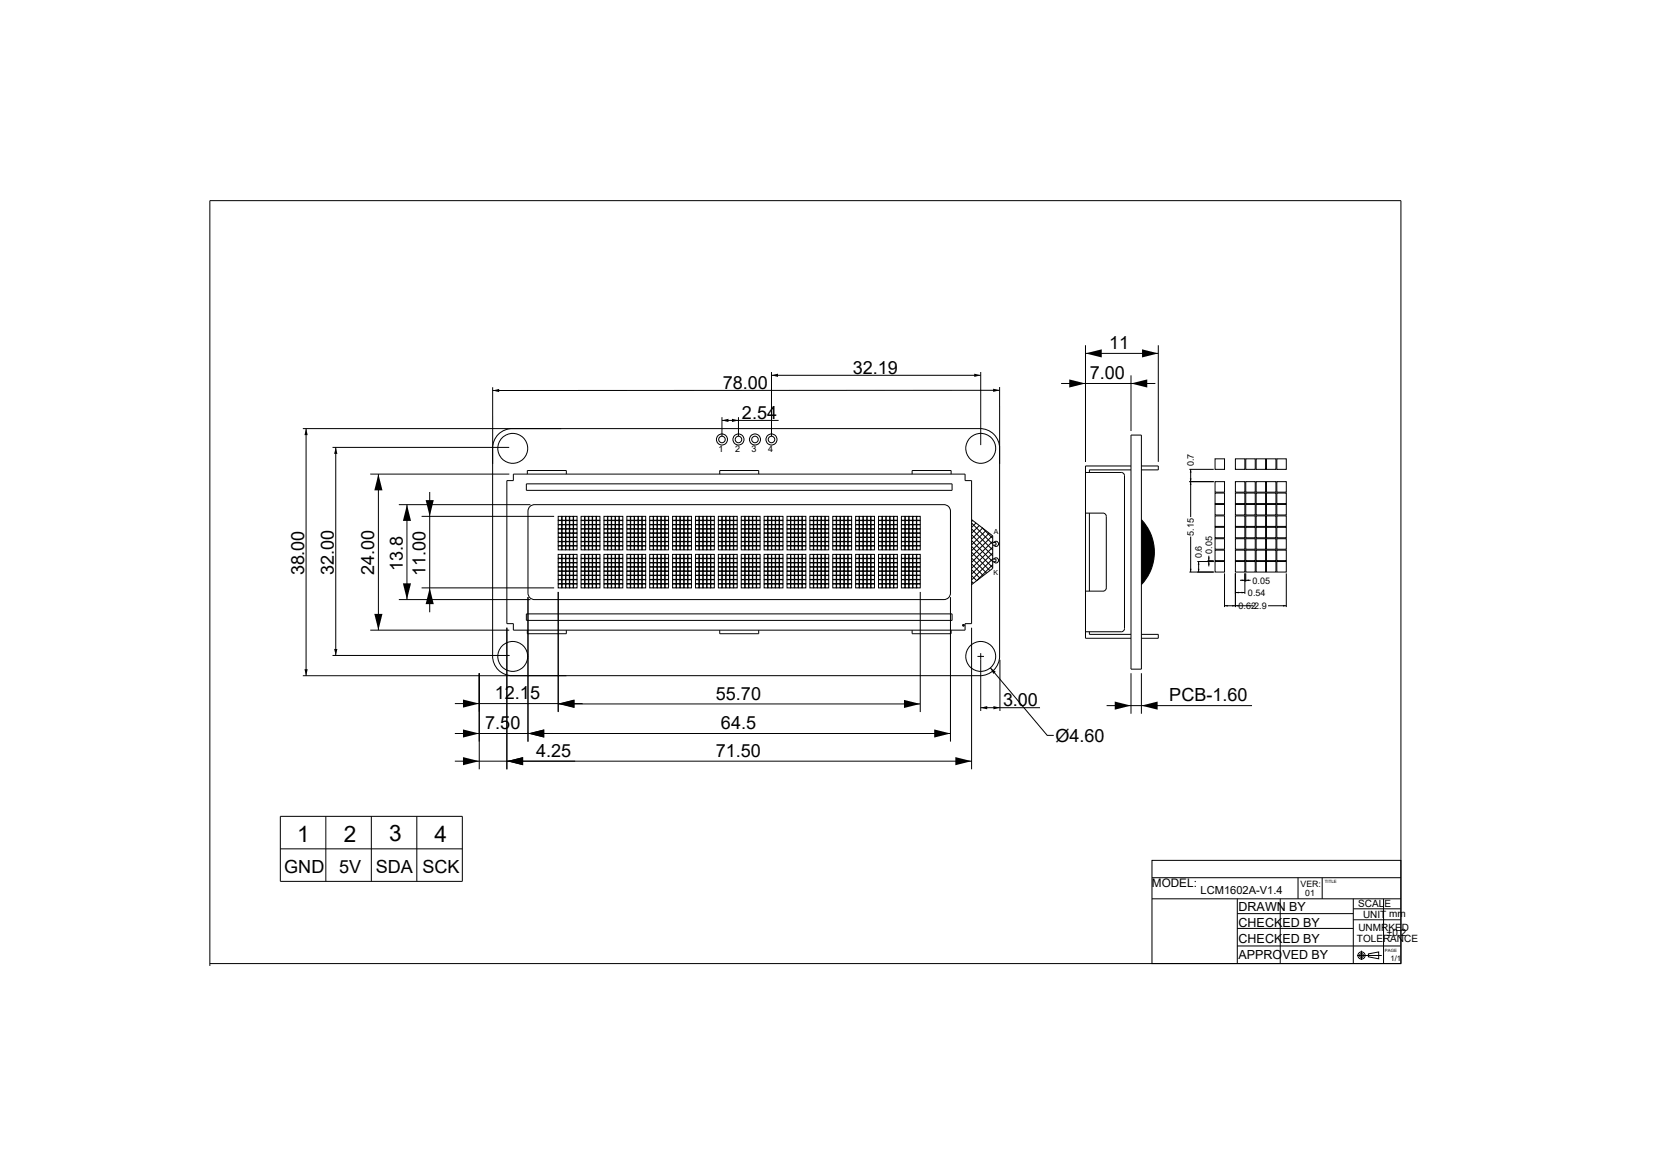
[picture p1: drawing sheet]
<svg xmlns="http://www.w3.org/2000/svg" width="584mm" height="406mm" viewBox="0 0 584 406" stroke-linecap="round" stroke-linejoin="round" font-family="sans-serif">
<defs><g id="words">
<g font-size="7.9">
<text x="103.5" y="293.1">1</text>
<text x="119.7" y="293.1">2</text>
<text x="135.5" y="293">3</text>
<text x="151.4" y="293.1">4</text>
</g>
<g font-size="6.3">
<text x="386.4" y="121.7">11</text>
<text x="297.1" y="130.1">32.19</text>
<text x="251.8" y="135.3">78.00</text>
<text x="379.7" y="132.1">7.00</text>
<text x="258.5" y="145.8">2.54</text>
<text x="106" y="200.4" transform="rotate(-90 106 200.4)">38.00</text>
<text x="116.4" y="200.2" transform="rotate(-90 116.4 200.2)">32.00</text>
<text x="130.4" y="200.4" transform="rotate(-90 130.4 200.4)">24.00</text>
<text x="140.3" y="198.9" transform="rotate(-90 140.3 198.9)">13.8</text>
<text x="148.2" y="200.6" transform="rotate(-90 148.2 200.6)">11.00</text>
<text x="172.4" y="243.6">12.15</text>
<text x="249.4" y="243.7">55.70</text>
<text x="349.5" y="245.8">3.00</text>
<text x="407.3" y="244.2">PCB-1.60</text>
<text x="169" y="254">7.50</text>
<text x="251.2" y="254">64.5</text>
<text x="186.7" y="263.6">4.25</text>
<text x="249.4" y="263.6">71.50</text>
<text x="367.6" y="258.4">Ø4.60</text>
<text x="99" y="304.2">GND</text>
<text x="118.2" y="304.2">5V</text>
<text x="130.9" y="304.2">SDA</text>
<text x="147.1" y="304.2">SCK</text>
</g>
<g font-size="4.4">
<text x="431.5" y="317.1">DRAWN BY</text>
<text x="431.5" y="322.8">CHECKED BY</text>
<text x="431.5" y="328.4">CHECKED BY</text>
<text x="431.5" y="334">APPROVED BY</text>
</g>
<text font-size="4.1" x="401.3" y="308.7">MODEL:</text>
<text font-size="3.9" x="418.2" y="311.4">LCM1602A-V1.4</text>
<g font-size="3.5">
<text x="473.2" y="315.9">SCALE</text>
<text x="474.8" y="319.7">UNIT</text>
<text x="484" y="319.2">mm</text>
<text x="472.7" y="328.2">TOLERANCE</text>
<text x="473.2" y="324.3">UNMRKED</text>
<text x="483.2" y="325.9">±0.2</text>
</g>
<g font-size="3.2">
<text x="250.3" y="157.5">1</text>
<text x="256" y="157.5">2</text>
<text x="261.8" y="157.5">3</text>
<text x="267.6" y="157.5">4</text>
<text x="415.9" y="162.4" transform="rotate(-90 415.9 162.4)">0.7</text>
<text x="415.9" y="186.7" transform="rotate(-90 415.9 186.7)">5.15</text>
<text x="418.7" y="194.5" transform="rotate(-90 418.7 194.5)">0.6</text>
<text x="422.2" y="192.9" transform="rotate(-90 422.2 192.9)">0.05</text>
<text x="436.3" y="203.2">0.05</text>
<text x="434.7" y="207.5">0.54</text>
<text x="431.4" y="212.1">0.622.9</text>
</g>
<g font-size="3">
<text x="453.1" y="308.8">VER:</text>
<text x="454.7" y="311.9">01</text>
</g>
<text font-size="2.7" x="484.4" y="334.6">1/1</text>
<g font-size="2.4">
<text x="346.3" y="186">A</text>
<text x="346.1" y="200.3">K</text>
</g>
<g font-size="1.5">
<text x="461.6" y="307.4">TITLE</text>
<text x="482.5" y="331.5">PAGE</text>
</g>
</g></defs>
<!-- layer: 0 -->
<path d="M397.6 181a16.4 16.4 0 0 1 0 22.6z" fill="#000"/>
<!-- layer: S -->
<path d="M176.6 167.4h2.2v-2.3h157.4v2.3h2.3v49.8h-2.3v2.2h-157.4v-2.2h-2.2zM183.4 168.5h148.3v2.3h-148.3zM184.6 176.4l1.6-.7h142.6a2.26 2.26 0 0 1 2.3 2.3v28.5a2.26 2.26 0 0 1-2.3 2.3h-142.6a2.26 2.26 0 0 1-2.3-2.3v-28.5zM183.4 213.8h148.3v2.2h-148.3z" fill="none" stroke="#000" stroke-width=".35"/>
<!-- layer: PCB-A -->
<path d="M183.7 165.1v-1.2h13.6v1.2M250.7 165.1v-1.2h13.6v1.2M317.7 163.9v1.2M345.8 186.6v11.3M183.7 219.4v1.3h13.6v-1.3M250.7 219.4v1.3h13.6M317.7 219.4v1.3h13.6" fill="none" stroke="#000" stroke-width=".35"/>
<!-- layer: S -->
<circle cx="335.6" cy="217.7" r=".25" fill="#fff" stroke="#000" stroke-width=".35"/>
<!-- layer: PCB-A -->
<path d="M317.7 163.9h13.6v1.2M264.3 219.4v1.3M331.3 219.4v1.3" fill="none" stroke="#000" stroke-width=".35"/>
<!-- layer: S -->
<circle cx="335.6" cy="217.7" r=".25" fill="#fff" stroke="#000" stroke-width=".35"/>
<!-- layer: 0 -->
<g fill="none" stroke="#000" stroke-width=".35">
<path d="M394 151.5h3.6v81.5h-3.6zM423.3 159.8h3.3v3.7h-3.3zM430.4 159.8h3.3v3.7h-3.3zM434 159.8h3.3v3.7h-3.3zM437.6 159.8h3.3v3.7h-3.3zM441.2 159.8h3.3v3.7h-3.3zM444.8 159.8h3.3v3.7h-3.3zM129 165.1h48.4M131.8 165.1v54.3M138.9 175.7h45.9M141.8 175.7v33.1M146.9 179.8h46.1"/>
<path d="M149.7 171.3v41.9M194.5 179.8h1.2v1.4h-1.2zM195.8 179.8h1.2v1.4h-1.2zM197.1 179.8h1.3v1.4h-1.3zM198.5 179.8h1.2v1.4h-1.2zM199.8 179.8h1.2v1.4h-1.2zM202.4 179.8h1.2v1.4h-1.2zM203.8 179.8h1.2v1.4h-1.2zM205.1 179.8h1.2v1.4h-1.2zM206.4 179.8h1.3v1.4h-1.3zM207.8 179.8h1.2v1.4h-1.2zM210.4 179.8h1.2v1.4h-1.2z"/>
<path d="M211.7 179.8h1.3v1.4h-1.3zM213.1 179.8h1.2v1.4h-1.2zM214.4 179.8h1.2v1.4h-1.2zM215.7 179.8h1.3v1.4h-1.3zM218.4 179.8h1.2v1.4h-1.2zM219.7 179.8h1.2v1.4h-1.2zM221 179.8h1.3v1.4h-1.3zM222.4 179.8h1.2v1.4h-1.2zM223.7 179.8h1.2v1.4h-1.2zM226.3 179.8h1.3v1.4h-1.3zM227.7 179.8h1.2v1.4h-1.2zM229 179.8h1.2v1.4h-1.2z"/>
<path d="M230.3 179.8h1.3v1.4h-1.3zM231.7 179.8h1.2v1.4h-1.2zM234.3 179.8h1.2v1.4h-1.2zM235.6 179.8h1.3v1.4h-1.3zM237 179.8h1.2v1.4h-1.2zM238.3 179.8h1.2v1.4h-1.2zM239.7 179.8h1.2v1.4h-1.2zM242.3 179.8h1.2v1.4h-1.2zM243.6 179.8h1.2v1.4h-1.2zM244.9 179.8h1.3v1.4h-1.3zM246.3 179.8h1.2v1.4h-1.2zM247.6 179.8h1.2v1.4h-1.2z"/>
<path d="M250.2 179.8h1.3v1.4h-1.3zM251.6 179.8h1.2v1.4h-1.2zM252.9 179.8h1.2v1.4h-1.2zM254.3 179.8h1.2v1.4h-1.2zM255.6 179.8h1.2v1.4h-1.2zM258.2 179.8h1.2v1.4h-1.2zM259.6 179.8h1.2v1.4h-1.2zM260.9 179.8h1.2v1.4h-1.2zM262.2 179.8h1.2v1.4h-1.2zM263.6 179.8h1.2v1.4h-1.2zM266.2 179.8h1.2v1.4h-1.2zM267.5 179.8h1.2v1.4h-1.2z"/>
<path d="M268.9 179.8h1.2v1.4h-1.2zM270.2 179.8h1.2v1.4h-1.2zM271.5 179.8h1.3v1.4h-1.3zM274.2 179.8h1.2v1.4h-1.2zM275.5 179.8h1.2v1.4h-1.2zM276.8 179.8h1.3v1.4h-1.3zM278.2 179.8h1.2v1.4h-1.2zM279.5 179.8h1.2v1.4h-1.2zM282.1 179.8h1.3v1.4h-1.3zM283.5 179.8h1.2v1.4h-1.2zM284.8 179.8h1.2v1.4h-1.2zM286.1 179.8h1.3v1.4h-1.3z"/>
<path d="M287.5 179.8h1.2v1.4h-1.2zM290.1 179.8h1.2v1.4h-1.2zM291.4 179.8h1.3v1.4h-1.3zM292.8 179.8h1.2v1.4h-1.2zM294.1 179.8h1.2v1.4h-1.2zM295.4 179.8h1.3v1.4h-1.3zM298.1 179.8h1.2v1.4h-1.2zM299.4 179.8h1.2v1.4h-1.2zM300.7 179.8h1.3v1.4h-1.3zM302.1 179.8h1.2v1.4h-1.2zM303.4 179.8h1.2v1.4h-1.2zM306 179.8h1.3v1.4h-1.3z"/>
<path d="M307.4 179.8h1.2v1.4h-1.2zM308.7 179.8h1.2v1.4h-1.2zM310 179.8h1.3v1.4h-1.3zM311.4 179.8h1.2v1.4h-1.2zM314 179.8h1.2v1.4h-1.2zM315.3 179.8h1.3v1.4h-1.3zM316.7 179.8h1.2v1.4h-1.2zM318 179.8h1.2v1.4h-1.2zM319.4 179.8h1.2v1.4h-1.2zM378.1 178.7h6.5l.6 .5 .2 .6-.1 25.3-.4 .5-.6 .3h-6.2M378.1 164.5h12.5l.7 .2 .4 1v53.5l-.4 .6-.7 .2h-12.5M379.5 178.7v27.2"/>
<path d="M394 163.6h-14.5v.9M394 162.3h-15.9v60h15.9M397.6 162.3h5.9v1.3h-5.9M423.3 179.7h3.3v3.6h-3.3zM423.3 175.7h3.3v3.6h-3.3zM423.3 171.7h3.3v3.7h-3.3zM423.3 167.7h3.3v3.7h-3.3zM430.4 179.7h3.3v3.6h-3.3zM430.4 175.7h3.3v3.6h-3.3zM430.4 171.7h3.3v3.7h-3.3zM430.4 167.7h3.3v3.7h-3.3zM434 179.7h3.3v3.6h-3.3z"/>
<path d="M434 175.7h3.3v3.6h-3.3zM434 171.7h3.3v3.7h-3.3zM434 167.7h3.3v3.7h-3.3zM437.6 179.7h3.3v3.6h-3.3zM437.6 175.7h3.3v3.6h-3.3zM437.6 171.7h3.3v3.7h-3.3zM437.6 167.7h3.3v3.7h-3.3zM441.2 179.7h3.3v3.6h-3.3zM441.2 175.7h3.3v3.6h-3.3zM441.2 171.7h3.3v3.7h-3.3zM441.2 167.7h3.3v3.7h-3.3zM444.8 179.7h3.3v3.6h-3.3z"/>
<path d="M444.8 175.7h3.3v3.6h-3.3zM444.8 171.7h3.3v3.7h-3.3zM444.8 167.7h3.3v3.7h-3.3zM194.5 182.8h1.2v1.3h-1.2zM194.5 187.2h1.2v1.3h-1.2zM194.5 181.3h1.2v1.4h-1.2zM194.5 184.2h1.2v1.4h-1.2zM194.5 185.7h1.2v1.4h-1.2zM194.5 193.1h1.2v1.3h-1.2zM194.5 194.5h1.2v1.4h-1.2zM194.5 188.7h1.2v1.3h-1.2zM194.5 197.5h1.2v1.3h-1.2z"/>
<path d="M194.5 199h1.2v1.3h-1.2zM194.5 196h1.2v1.4h-1.2zM194.5 190.1h1.2v1.4h-1.2zM195.8 184.2h1.2v1.4h-1.2zM195.8 182.8h1.2v1.3h-1.2zM195.8 181.3h1.2v1.4h-1.2zM195.8 185.7h1.2v1.4h-1.2zM195.8 187.2h1.2v1.3h-1.2zM195.8 197.5h1.2v1.3h-1.2zM195.8 194.5h1.2v1.4h-1.2zM195.8 199h1.2v1.3h-1.2zM195.8 193.1h1.2v1.3h-1.2z"/>
<path d="M195.8 196h1.2v1.4h-1.2zM195.8 190.1h1.2v1.4h-1.2zM195.8 188.7h1.2v1.3h-1.2zM197.1 184.2h1.3v1.4h-1.3zM197.1 185.7h1.3v1.4h-1.3zM197.1 181.3h1.3v1.4h-1.3zM197.1 182.8h1.3v1.3h-1.3zM197.1 187.2h1.3v1.3h-1.3zM197.1 188.7h1.3v1.3h-1.3zM197.1 193.1h1.3v1.3h-1.3zM197.1 197.5h1.3v1.3h-1.3zM197.1 190.1h1.3v1.4h-1.3z"/>
<path d="M197.1 194.5h1.3v1.4h-1.3zM197.1 199h1.3v1.3h-1.3zM197.1 196h1.3v1.4h-1.3zM198.5 187.2h1.2v1.3h-1.2zM198.5 185.7h1.2v1.4h-1.2zM198.5 182.8h1.2v1.3h-1.2zM198.5 181.3h1.2v1.4h-1.2zM198.5 194.5h1.2v1.4h-1.2zM198.5 184.2h1.2v1.4h-1.2zM198.5 188.7h1.2v1.3h-1.2zM198.5 193.1h1.2v1.3h-1.2zM198.5 197.5h1.2v1.3h-1.2z"/>
<path d="M198.5 190.1h1.2v1.4h-1.2zM198.5 199h1.2v1.3h-1.2zM198.5 196h1.2v1.4h-1.2zM199.8 187.2h1.2v1.3h-1.2zM199.8 188.7h1.2v1.3h-1.2zM199.8 182.8h1.2v1.3h-1.2zM199.8 194.5h1.2v1.4h-1.2zM199.8 193.1h1.2v1.3h-1.2zM199.8 181.3h1.2v1.4h-1.2zM199.8 184.2h1.2v1.4h-1.2zM199.8 185.7h1.2v1.4h-1.2zM199.8 196h1.2v1.4h-1.2z"/>
<path d="M199.8 199h1.2v1.3h-1.2zM199.8 197.5h1.2v1.3h-1.2zM199.8 190.1h1.2v1.4h-1.2zM202.4 188.7h1.2v1.3h-1.2zM202.4 182.8h1.2v1.3h-1.2zM202.4 197.5h1.2v1.3h-1.2zM202.4 199h1.2v1.3h-1.2zM202.4 181.3h1.2v1.4h-1.2zM202.4 184.2h1.2v1.4h-1.2zM202.4 185.7h1.2v1.4h-1.2zM202.4 187.2h1.2v1.3h-1.2zM202.4 190.1h1.2v1.4h-1.2z"/>
<path d="M202.4 196h1.2v1.4h-1.2zM202.4 193.1h1.2v1.3h-1.2zM202.4 194.5h1.2v1.4h-1.2zM203.8 188.7h1.2v1.3h-1.2zM203.8 184.2h1.2v1.4h-1.2zM203.8 197.5h1.2v1.3h-1.2zM203.8 199h1.2v1.3h-1.2zM203.8 181.3h1.2v1.4h-1.2zM203.8 185.7h1.2v1.4h-1.2zM203.8 187.2h1.2v1.3h-1.2zM203.8 190.1h1.2v1.4h-1.2zM203.8 196h1.2v1.4h-1.2z"/>
<path d="M203.8 193.1h1.2v1.3h-1.2zM203.8 194.5h1.2v1.4h-1.2zM203.8 182.8h1.2v1.3h-1.2zM205.1 190.1h1.2v1.4h-1.2zM205.1 199h1.2v1.3h-1.2zM205.1 182.8h1.2v1.3h-1.2zM205.1 184.2h1.2v1.4h-1.2zM205.1 185.7h1.2v1.4h-1.2zM205.1 187.2h1.2v1.3h-1.2zM205.1 188.7h1.2v1.3h-1.2zM205.1 196h1.2v1.4h-1.2zM205.1 197.5h1.2v1.3h-1.2z"/>
<path d="M205.1 194.5h1.2v1.4h-1.2zM205.1 181.3h1.2v1.4h-1.2zM205.1 193.1h1.2v1.3h-1.2zM206.4 182.8h1.3v1.3h-1.3zM206.4 185.7h1.3v1.4h-1.3zM206.4 187.2h1.3v1.3h-1.3zM206.4 197.5h1.3v1.3h-1.3zM206.4 199h1.3v1.3h-1.3zM206.4 184.2h1.3v1.4h-1.3zM206.4 188.7h1.3v1.3h-1.3zM206.4 190.1h1.3v1.4h-1.3zM206.4 181.3h1.3v1.4h-1.3z"/>
<path d="M206.4 193.1h1.3v1.3h-1.3zM206.4 194.5h1.3v1.4h-1.3zM206.4 196h1.3v1.4h-1.3zM207.8 199h1.2v1.3h-1.2zM207.8 185.7h1.2v1.4h-1.2zM207.8 187.2h1.2v1.3h-1.2zM207.8 188.7h1.2v1.3h-1.2zM207.8 190.1h1.2v1.4h-1.2zM207.8 197.5h1.2v1.3h-1.2zM207.8 181.3h1.2v1.4h-1.2zM207.8 182.8h1.2v1.3h-1.2zM207.8 194.5h1.2v1.4h-1.2z"/>
<path d="M207.8 184.2h1.2v1.4h-1.2zM207.8 193.1h1.2v1.3h-1.2zM207.8 196h1.2v1.4h-1.2zM210.4 184.2h1.2v1.4h-1.2zM210.4 194.5h1.2v1.4h-1.2zM210.4 193.1h1.2v1.3h-1.2zM210.4 196h1.2v1.4h-1.2zM210.4 197.5h1.2v1.3h-1.2zM210.4 199h1.2v1.3h-1.2zM210.4 188.7h1.2v1.3h-1.2zM210.4 185.7h1.2v1.4h-1.2zM210.4 187.2h1.2v1.3h-1.2z"/>
<path d="M210.4 190.1h1.2v1.4h-1.2zM210.4 181.3h1.2v1.4h-1.2zM210.4 182.8h1.2v1.3h-1.2zM211.7 181.3h1.3v1.4h-1.3zM211.7 197.5h1.3v1.3h-1.3zM211.7 193.1h1.3v1.3h-1.3zM211.7 194.5h1.3v1.4h-1.3zM211.7 196h1.3v1.4h-1.3zM211.7 199h1.3v1.3h-1.3zM211.7 187.2h1.3v1.3h-1.3zM211.7 190.1h1.3v1.4h-1.3zM211.7 185.7h1.3v1.4h-1.3z"/>
<path d="M211.7 184.2h1.3v1.4h-1.3zM211.7 182.8h1.3v1.3h-1.3zM211.7 188.7h1.3v1.3h-1.3zM213.1 193.1h1.2v1.3h-1.2zM213.1 197.5h1.2v1.3h-1.2zM213.1 194.5h1.2v1.4h-1.2zM213.1 196h1.2v1.4h-1.2zM213.1 199h1.2v1.3h-1.2zM213.1 187.2h1.2v1.3h-1.2zM213.1 188.7h1.2v1.3h-1.2zM213.1 190.1h1.2v1.4h-1.2zM213.1 185.7h1.2v1.4h-1.2z"/>
<path d="M213.1 181.3h1.2v1.4h-1.2zM213.1 184.2h1.2v1.4h-1.2zM213.1 182.8h1.2v1.3h-1.2zM214.4 193.1h1.2v1.3h-1.2zM214.4 181.3h1.2v1.4h-1.2zM214.4 194.5h1.2v1.4h-1.2zM214.4 196h1.2v1.4h-1.2zM214.4 197.5h1.2v1.3h-1.2zM214.4 199h1.2v1.3h-1.2zM214.4 187.2h1.2v1.3h-1.2zM214.4 188.7h1.2v1.3h-1.2zM214.4 190.1h1.2v1.4h-1.2z"/>
<path d="M214.4 185.7h1.2v1.4h-1.2zM214.4 182.8h1.2v1.3h-1.2zM214.4 184.2h1.2v1.4h-1.2zM215.7 196h1.3v1.4h-1.3zM215.7 181.3h1.3v1.4h-1.3zM215.7 193.1h1.3v1.3h-1.3zM215.7 194.5h1.3v1.4h-1.3zM215.7 197.5h1.3v1.3h-1.3zM215.7 199h1.3v1.3h-1.3zM215.7 187.2h1.3v1.3h-1.3zM215.7 185.7h1.3v1.4h-1.3zM215.7 188.7h1.3v1.3h-1.3z"/>
<path d="M215.7 190.1h1.3v1.4h-1.3zM215.7 182.8h1.3v1.3h-1.3zM215.7 184.2h1.3v1.4h-1.3zM218.4 194.5h1.2v1.4h-1.2zM218.4 193.1h1.2v1.3h-1.2zM218.4 196h1.2v1.4h-1.2zM218.4 197.5h1.2v1.3h-1.2zM218.4 199h1.2v1.3h-1.2zM218.4 181.3h1.2v1.4h-1.2zM218.4 182.8h1.2v1.3h-1.2zM218.4 184.2h1.2v1.4h-1.2zM218.4 190.1h1.2v1.4h-1.2z"/>
<path d="M218.4 187.2h1.2v1.3h-1.2zM218.4 188.7h1.2v1.3h-1.2zM218.4 185.7h1.2v1.4h-1.2zM219.7 190.1h1.2v1.4h-1.2zM219.7 188.7h1.2v1.3h-1.2zM219.7 197.5h1.2v1.3h-1.2zM219.7 193.1h1.2v1.3h-1.2zM219.7 194.5h1.2v1.4h-1.2zM219.7 196h1.2v1.4h-1.2zM219.7 199h1.2v1.3h-1.2zM219.7 184.2h1.2v1.4h-1.2zM219.7 185.7h1.2v1.4h-1.2z"/>
<path d="M219.7 187.2h1.2v1.3h-1.2zM219.7 181.3h1.2v1.4h-1.2zM219.7 182.8h1.2v1.3h-1.2zM221 188.7h1.3v1.3h-1.3zM221 193.1h1.3v1.3h-1.3zM221 187.2h1.3v1.3h-1.3zM221 194.5h1.3v1.4h-1.3zM221 196h1.3v1.4h-1.3zM221 197.5h1.3v1.3h-1.3zM221 199h1.3v1.3h-1.3zM221 181.3h1.3v1.4h-1.3zM221 182.8h1.3v1.3h-1.3z"/>
<path d="M221 185.7h1.3v1.4h-1.3zM221 184.2h1.3v1.4h-1.3zM221 190.1h1.3v1.4h-1.3zM222.4 188.7h1.2v1.3h-1.2zM222.4 187.2h1.2v1.3h-1.2zM222.4 193.1h1.2v1.3h-1.2zM222.4 194.5h1.2v1.4h-1.2zM222.4 196h1.2v1.4h-1.2zM222.4 197.5h1.2v1.3h-1.2zM222.4 199h1.2v1.3h-1.2zM222.4 181.3h1.2v1.4h-1.2zM222.4 182.8h1.2v1.3h-1.2z"/>
<path d="M222.4 184.2h1.2v1.4h-1.2zM222.4 185.7h1.2v1.4h-1.2zM222.4 190.1h1.2v1.4h-1.2zM223.7 190.1h1.2v1.4h-1.2zM223.7 196h1.2v1.4h-1.2zM223.7 193.1h1.2v1.3h-1.2zM223.7 194.5h1.2v1.4h-1.2zM223.7 197.5h1.2v1.3h-1.2zM223.7 199h1.2v1.3h-1.2zM223.7 181.3h1.2v1.4h-1.2zM223.7 184.2h1.2v1.4h-1.2zM223.7 185.7h1.2v1.4h-1.2z"/>
<path d="M223.7 188.7h1.2v1.3h-1.2zM223.7 182.8h1.2v1.3h-1.2zM223.7 187.2h1.2v1.3h-1.2zM226.3 188.7h1.3v1.3h-1.3zM226.3 181.3h1.3v1.4h-1.3zM226.3 194.5h1.3v1.4h-1.3zM226.3 196h1.3v1.4h-1.3zM226.3 197.5h1.3v1.3h-1.3zM226.3 199h1.3v1.3h-1.3zM226.3 182.8h1.3v1.3h-1.3zM226.3 184.2h1.3v1.4h-1.3zM226.3 185.7h1.3v1.4h-1.3z"/>
<path d="M226.3 187.2h1.3v1.3h-1.3zM226.3 190.1h1.3v1.4h-1.3zM226.3 193.1h1.3v1.3h-1.3zM227.7 184.2h1.2v1.4h-1.2zM227.7 188.7h1.2v1.3h-1.2zM227.7 194.5h1.2v1.4h-1.2zM227.7 196h1.2v1.4h-1.2zM227.7 197.5h1.2v1.3h-1.2zM227.7 199h1.2v1.3h-1.2zM227.7 181.3h1.2v1.4h-1.2zM227.7 182.8h1.2v1.3h-1.2zM227.7 185.7h1.2v1.4h-1.2z"/>
<path d="M227.7 187.2h1.2v1.3h-1.2zM227.7 190.1h1.2v1.4h-1.2zM227.7 193.1h1.2v1.3h-1.2zM229 184.2h1.2v1.4h-1.2zM229 197.5h1.2v1.3h-1.2zM229 194.5h1.2v1.4h-1.2zM229 196h1.2v1.4h-1.2zM229 199h1.2v1.3h-1.2zM229 181.3h1.2v1.4h-1.2zM229 182.8h1.2v1.3h-1.2zM229 185.7h1.2v1.4h-1.2zM229 187.2h1.2v1.3h-1.2z"/>
<path d="M229 188.7h1.2v1.3h-1.2zM229 190.1h1.2v1.4h-1.2zM229 193.1h1.2v1.3h-1.2zM230.3 196h1.3v1.4h-1.3zM230.3 194.5h1.3v1.4h-1.3zM230.3 197.5h1.3v1.3h-1.3zM230.3 199h1.3v1.3h-1.3zM230.3 181.3h1.3v1.4h-1.3zM230.3 182.8h1.3v1.3h-1.3zM230.3 184.2h1.3v1.4h-1.3zM230.3 185.7h1.3v1.4h-1.3zM230.3 187.2h1.3v1.3h-1.3z"/>
<path d="M230.3 188.7h1.3v1.3h-1.3zM230.3 190.1h1.3v1.4h-1.3zM230.3 193.1h1.3v1.3h-1.3zM231.7 196h1.2v1.4h-1.2zM231.7 197.5h1.2v1.3h-1.2zM231.7 199h1.2v1.3h-1.2zM231.7 181.3h1.2v1.4h-1.2zM231.7 182.8h1.2v1.3h-1.2zM231.7 184.2h1.2v1.4h-1.2zM231.7 185.7h1.2v1.4h-1.2zM231.7 187.2h1.2v1.3h-1.2zM231.7 188.7h1.2v1.3h-1.2z"/>
<path d="M231.7 190.1h1.2v1.4h-1.2zM231.7 193.1h1.2v1.3h-1.2zM231.7 194.5h1.2v1.4h-1.2zM234.3 194.5h1.2v1.4h-1.2zM234.3 187.2h1.2v1.3h-1.2zM234.3 185.7h1.2v1.4h-1.2zM234.3 193.1h1.2v1.3h-1.2zM234.3 196h1.2v1.4h-1.2zM234.3 197.5h1.2v1.3h-1.2zM234.3 199h1.2v1.3h-1.2zM234.3 181.3h1.2v1.4h-1.2zM234.3 182.8h1.2v1.3h-1.2z"/>
<path d="M234.3 190.1h1.2v1.4h-1.2zM234.3 188.7h1.2v1.3h-1.2zM234.3 184.2h1.2v1.4h-1.2zM235.6 187.2h1.3v1.3h-1.3zM235.6 193.1h1.3v1.3h-1.3zM235.6 194.5h1.3v1.4h-1.3zM235.6 196h1.3v1.4h-1.3zM235.6 197.5h1.3v1.3h-1.3zM235.6 199h1.3v1.3h-1.3zM235.6 181.3h1.3v1.4h-1.3zM235.6 182.8h1.3v1.3h-1.3zM235.6 190.1h1.3v1.4h-1.3z"/>
<path d="M235.6 188.7h1.3v1.3h-1.3zM235.6 185.7h1.3v1.4h-1.3zM235.6 184.2h1.3v1.4h-1.3zM237 188.7h1.2v1.3h-1.2zM237 193.1h1.2v1.3h-1.2zM237 194.5h1.2v1.4h-1.2zM237 196h1.2v1.4h-1.2zM237 197.5h1.2v1.3h-1.2zM237 199h1.2v1.3h-1.2zM237 181.3h1.2v1.4h-1.2zM237 182.8h1.2v1.3h-1.2zM237 190.1h1.2v1.4h-1.2z"/>
<path d="M237 187.2h1.2v1.3h-1.2zM237 185.7h1.2v1.4h-1.2zM237 184.2h1.2v1.4h-1.2zM238.3 193.1h1.2v1.3h-1.2zM238.3 194.5h1.2v1.4h-1.2zM238.3 196h1.2v1.4h-1.2zM238.3 197.5h1.2v1.3h-1.2zM238.3 199h1.2v1.3h-1.2zM238.3 181.3h1.2v1.4h-1.2zM238.3 182.8h1.2v1.3h-1.2zM238.3 184.2h1.2v1.4h-1.2zM238.3 188.7h1.2v1.3h-1.2z"/>
<path d="M238.3 187.2h1.2v1.3h-1.2zM238.3 190.1h1.2v1.4h-1.2zM238.3 185.7h1.2v1.4h-1.2zM239.7 196h1.2v1.4h-1.2zM239.7 187.2h1.2v1.3h-1.2zM239.7 193.1h1.2v1.3h-1.2zM239.7 194.5h1.2v1.4h-1.2zM239.7 197.5h1.2v1.3h-1.2zM239.7 199h1.2v1.3h-1.2zM239.7 181.3h1.2v1.4h-1.2zM239.7 182.8h1.2v1.3h-1.2zM239.7 184.2h1.2v1.4h-1.2z"/>
<path d="M239.7 188.7h1.2v1.3h-1.2zM239.7 190.1h1.2v1.4h-1.2zM239.7 185.7h1.2v1.4h-1.2zM242.3 188.7h1.2v1.3h-1.2zM242.3 194.5h1.2v1.4h-1.2zM242.3 193.1h1.2v1.3h-1.2zM242.3 196h1.2v1.4h-1.2zM242.3 197.5h1.2v1.3h-1.2zM242.3 199h1.2v1.3h-1.2zM242.3 181.3h1.2v1.4h-1.2zM242.3 182.8h1.2v1.3h-1.2zM242.3 184.2h1.2v1.4h-1.2z"/>
<path d="M242.3 185.7h1.2v1.4h-1.2zM242.3 187.2h1.2v1.3h-1.2zM242.3 190.1h1.2v1.4h-1.2zM243.6 184.2h1.2v1.4h-1.2zM243.6 188.7h1.2v1.3h-1.2zM243.6 193.1h1.2v1.3h-1.2zM243.6 194.5h1.2v1.4h-1.2zM243.6 196h1.2v1.4h-1.2zM243.6 197.5h1.2v1.3h-1.2zM243.6 199h1.2v1.3h-1.2zM243.6 181.3h1.2v1.4h-1.2zM243.6 182.8h1.2v1.3h-1.2z"/>
<path d="M243.6 185.7h1.2v1.4h-1.2zM243.6 187.2h1.2v1.3h-1.2zM243.6 190.1h1.2v1.4h-1.2zM244.9 193.1h1.3v1.3h-1.3zM244.9 194.5h1.3v1.4h-1.3zM244.9 196h1.3v1.4h-1.3zM244.9 197.5h1.3v1.3h-1.3zM244.9 199h1.3v1.3h-1.3zM244.9 181.3h1.3v1.4h-1.3zM244.9 182.8h1.3v1.3h-1.3zM244.9 184.2h1.3v1.4h-1.3zM244.9 185.7h1.3v1.4h-1.3z"/>
<path d="M244.9 187.2h1.3v1.3h-1.3zM244.9 188.7h1.3v1.3h-1.3zM244.9 190.1h1.3v1.4h-1.3zM246.3 193.1h1.2v1.3h-1.2zM246.3 194.5h1.2v1.4h-1.2zM246.3 196h1.2v1.4h-1.2zM246.3 197.5h1.2v1.3h-1.2zM246.3 199h1.2v1.3h-1.2zM246.3 181.3h1.2v1.4h-1.2zM246.3 182.8h1.2v1.3h-1.2zM246.3 184.2h1.2v1.4h-1.2zM246.3 185.7h1.2v1.4h-1.2z"/>
<path d="M246.3 187.2h1.2v1.3h-1.2zM246.3 188.7h1.2v1.3h-1.2zM246.3 190.1h1.2v1.4h-1.2zM247.6 196h1.2v1.4h-1.2zM247.6 193.1h1.2v1.3h-1.2zM247.6 194.5h1.2v1.4h-1.2zM247.6 197.5h1.2v1.3h-1.2zM247.6 199h1.2v1.3h-1.2zM247.6 181.3h1.2v1.4h-1.2zM247.6 182.8h1.2v1.3h-1.2zM247.6 184.2h1.2v1.4h-1.2zM247.6 185.7h1.2v1.4h-1.2z"/>
<path d="M247.6 187.2h1.2v1.3h-1.2zM247.6 188.7h1.2v1.3h-1.2zM247.6 190.1h1.2v1.4h-1.2zM250.2 193.1h1.3v1.3h-1.3zM250.2 194.5h1.3v1.4h-1.3zM250.2 196h1.3v1.4h-1.3zM250.2 197.5h1.3v1.3h-1.3zM250.2 199h1.3v1.3h-1.3zM250.2 181.3h1.3v1.4h-1.3zM250.2 182.8h1.3v1.3h-1.3zM250.2 184.2h1.3v1.4h-1.3zM250.2 185.7h1.3v1.4h-1.3z"/>
<path d="M250.2 187.2h1.3v1.3h-1.3zM250.2 188.7h1.3v1.3h-1.3zM250.2 190.1h1.3v1.4h-1.3zM251.6 184.2h1.2v1.4h-1.2zM251.6 193.1h1.2v1.3h-1.2zM251.6 194.5h1.2v1.4h-1.2zM251.6 196h1.2v1.4h-1.2zM251.6 197.5h1.2v1.3h-1.2zM251.6 199h1.2v1.3h-1.2zM251.6 181.3h1.2v1.4h-1.2zM251.6 182.8h1.2v1.3h-1.2zM251.6 185.7h1.2v1.4h-1.2z"/>
<path d="M251.6 187.2h1.2v1.3h-1.2zM251.6 188.7h1.2v1.3h-1.2zM251.6 190.1h1.2v1.4h-1.2zM252.9 193.1h1.2v1.3h-1.2zM252.9 194.5h1.2v1.4h-1.2zM252.9 196h1.2v1.4h-1.2zM252.9 197.5h1.2v1.3h-1.2zM252.9 199h1.2v1.3h-1.2zM252.9 181.3h1.2v1.4h-1.2zM252.9 182.8h1.2v1.3h-1.2zM252.9 184.2h1.2v1.4h-1.2zM252.9 185.7h1.2v1.4h-1.2z"/>
<path d="M252.9 187.2h1.2v1.3h-1.2zM252.9 188.7h1.2v1.3h-1.2zM252.9 190.1h1.2v1.4h-1.2zM254.3 193.1h1.2v1.3h-1.2zM254.3 194.5h1.2v1.4h-1.2zM254.3 196h1.2v1.4h-1.2zM254.3 197.5h1.2v1.3h-1.2zM254.3 199h1.2v1.3h-1.2zM254.3 181.3h1.2v1.4h-1.2zM254.3 182.8h1.2v1.3h-1.2zM254.3 184.2h1.2v1.4h-1.2zM254.3 185.7h1.2v1.4h-1.2z"/>
<path d="M254.3 187.2h1.2v1.3h-1.2zM254.3 188.7h1.2v1.3h-1.2zM254.3 190.1h1.2v1.4h-1.2zM255.6 196h1.2v1.4h-1.2zM255.6 193.1h1.2v1.3h-1.2zM255.6 194.5h1.2v1.4h-1.2zM255.6 197.5h1.2v1.3h-1.2zM255.6 199h1.2v1.3h-1.2zM255.6 181.3h1.2v1.4h-1.2zM255.6 182.8h1.2v1.3h-1.2zM255.6 184.2h1.2v1.4h-1.2zM255.6 185.7h1.2v1.4h-1.2z"/>
<path d="M255.6 187.2h1.2v1.3h-1.2zM255.6 188.7h1.2v1.3h-1.2zM255.6 190.1h1.2v1.4h-1.2zM258.2 188.7h1.2v1.3h-1.2zM258.2 199h1.2v1.3h-1.2zM258.2 185.7h1.2v1.4h-1.2zM258.2 182.8h1.2v1.3h-1.2zM258.2 194.5h1.2v1.4h-1.2zM258.2 193.1h1.2v1.3h-1.2zM258.2 196h1.2v1.4h-1.2zM258.2 197.5h1.2v1.3h-1.2zM258.2 184.2h1.2v1.4h-1.2z"/>
<path d="M258.2 181.3h1.2v1.4h-1.2zM258.2 187.2h1.2v1.3h-1.2zM258.2 190.1h1.2v1.4h-1.2zM259.6 185.7h1.2v1.4h-1.2zM259.6 182.8h1.2v1.3h-1.2zM259.6 181.3h1.2v1.4h-1.2zM259.6 184.2h1.2v1.4h-1.2zM259.6 193.1h1.2v1.3h-1.2zM259.6 194.5h1.2v1.4h-1.2zM259.6 196h1.2v1.4h-1.2zM259.6 197.5h1.2v1.3h-1.2zM259.6 187.2h1.2v1.3h-1.2z"/>
<path d="M259.6 188.7h1.2v1.3h-1.2zM259.6 190.1h1.2v1.4h-1.2zM259.6 199h1.2v1.3h-1.2zM260.9 182.8h1.2v1.3h-1.2zM260.9 185.7h1.2v1.4h-1.2zM260.9 181.3h1.2v1.4h-1.2zM260.9 184.2h1.2v1.4h-1.2zM260.9 194.5h1.2v1.4h-1.2zM260.9 196h1.2v1.4h-1.2zM260.9 197.5h1.2v1.3h-1.2zM260.9 199h1.2v1.3h-1.2zM260.9 187.2h1.2v1.3h-1.2z"/>
<path d="M260.9 188.7h1.2v1.3h-1.2zM260.9 190.1h1.2v1.4h-1.2zM260.9 193.1h1.2v1.3h-1.2zM262.2 181.3h1.2v1.4h-1.2zM262.2 185.7h1.2v1.4h-1.2zM262.2 187.2h1.2v1.3h-1.2zM262.2 190.1h1.2v1.4h-1.2zM262.2 194.5h1.2v1.4h-1.2zM262.2 196h1.2v1.4h-1.2zM262.2 197.5h1.2v1.3h-1.2zM262.2 199h1.2v1.3h-1.2zM262.2 184.2h1.2v1.4h-1.2z"/>
<path d="M262.2 188.7h1.2v1.3h-1.2zM262.2 182.8h1.2v1.3h-1.2zM262.2 193.1h1.2v1.3h-1.2zM263.6 182.8h1.2v1.3h-1.2zM263.6 190.1h1.2v1.4h-1.2zM263.6 181.3h1.2v1.4h-1.2zM263.6 185.7h1.2v1.4h-1.2zM263.6 193.1h1.2v1.3h-1.2zM263.6 194.5h1.2v1.4h-1.2zM263.6 197.5h1.2v1.3h-1.2zM263.6 199h1.2v1.3h-1.2zM263.6 184.2h1.2v1.4h-1.2z"/>
<path d="M263.6 188.7h1.2v1.3h-1.2zM263.6 187.2h1.2v1.3h-1.2zM263.6 196h1.2v1.4h-1.2zM266.2 194.5h1.2v1.4h-1.2zM266.2 184.2h1.2v1.4h-1.2zM266.2 193.1h1.2v1.3h-1.2zM266.2 196h1.2v1.4h-1.2zM266.2 197.5h1.2v1.3h-1.2zM266.2 199h1.2v1.3h-1.2zM266.2 181.3h1.2v1.4h-1.2zM266.2 182.8h1.2v1.3h-1.2zM266.2 185.7h1.2v1.4h-1.2z"/>
<path d="M266.2 187.2h1.2v1.3h-1.2zM266.2 188.7h1.2v1.3h-1.2zM266.2 190.1h1.2v1.4h-1.2zM267.5 184.2h1.2v1.4h-1.2zM267.5 188.7h1.2v1.3h-1.2zM267.5 193.1h1.2v1.3h-1.2zM267.5 194.5h1.2v1.4h-1.2zM267.5 196h1.2v1.4h-1.2zM267.5 197.5h1.2v1.3h-1.2zM267.5 199h1.2v1.3h-1.2zM267.5 181.3h1.2v1.4h-1.2zM267.5 182.8h1.2v1.3h-1.2z"/>
<path d="M267.5 185.7h1.2v1.4h-1.2zM267.5 187.2h1.2v1.3h-1.2zM267.5 190.1h1.2v1.4h-1.2zM268.9 184.2h1.2v1.4h-1.2zM268.9 193.1h1.2v1.3h-1.2zM268.9 194.5h1.2v1.4h-1.2zM268.9 196h1.2v1.4h-1.2zM268.9 197.5h1.2v1.3h-1.2zM268.9 199h1.2v1.3h-1.2zM268.9 181.3h1.2v1.4h-1.2zM268.9 182.8h1.2v1.3h-1.2zM268.9 185.7h1.2v1.4h-1.2z"/>
<path d="M268.9 187.2h1.2v1.3h-1.2zM268.9 188.7h1.2v1.3h-1.2zM268.9 190.1h1.2v1.4h-1.2zM270.2 193.1h1.2v1.3h-1.2zM270.2 194.5h1.2v1.4h-1.2zM270.2 196h1.2v1.4h-1.2zM270.2 197.5h1.2v1.3h-1.2zM270.2 199h1.2v1.3h-1.2zM270.2 181.3h1.2v1.4h-1.2zM270.2 182.8h1.2v1.3h-1.2zM270.2 184.2h1.2v1.4h-1.2zM270.2 185.7h1.2v1.4h-1.2z"/>
<path d="M270.2 187.2h1.2v1.3h-1.2zM270.2 188.7h1.2v1.3h-1.2zM270.2 190.1h1.2v1.4h-1.2zM271.5 193.1h1.3v1.3h-1.3zM271.5 194.5h1.3v1.4h-1.3zM271.5 196h1.3v1.4h-1.3zM271.5 197.5h1.3v1.3h-1.3zM271.5 199h1.3v1.3h-1.3zM271.5 181.3h1.3v1.4h-1.3zM271.5 182.8h1.3v1.3h-1.3zM271.5 184.2h1.3v1.4h-1.3zM271.5 185.7h1.3v1.4h-1.3z"/>
<path d="M271.5 187.2h1.3v1.3h-1.3zM271.5 188.7h1.3v1.3h-1.3zM271.5 190.1h1.3v1.4h-1.3zM274.2 194.5h1.2v1.4h-1.2zM274.2 188.7h1.2v1.3h-1.2zM274.2 193.1h1.2v1.3h-1.2zM274.2 196h1.2v1.4h-1.2zM274.2 197.5h1.2v1.3h-1.2zM274.2 199h1.2v1.3h-1.2zM274.2 181.3h1.2v1.4h-1.2zM274.2 182.8h1.2v1.3h-1.2zM274.2 184.2h1.2v1.4h-1.2z"/>
<path d="M274.2 185.7h1.2v1.4h-1.2zM274.2 187.2h1.2v1.3h-1.2zM274.2 190.1h1.2v1.4h-1.2zM275.5 188.7h1.2v1.3h-1.2zM275.5 193.1h1.2v1.3h-1.2zM275.5 194.5h1.2v1.4h-1.2zM275.5 196h1.2v1.4h-1.2zM275.5 197.5h1.2v1.3h-1.2zM275.5 199h1.2v1.3h-1.2zM275.5 181.3h1.2v1.4h-1.2zM275.5 182.8h1.2v1.3h-1.2zM275.5 184.2h1.2v1.4h-1.2z"/>
<path d="M275.5 185.7h1.2v1.4h-1.2zM275.5 187.2h1.2v1.3h-1.2zM275.5 190.1h1.2v1.4h-1.2zM276.8 193.1h1.3v1.3h-1.3zM276.8 194.5h1.3v1.4h-1.3zM276.8 196h1.3v1.4h-1.3zM276.8 197.5h1.3v1.3h-1.3zM276.8 199h1.3v1.3h-1.3zM276.8 181.3h1.3v1.4h-1.3zM276.8 182.8h1.3v1.3h-1.3zM276.8 184.2h1.3v1.4h-1.3zM276.8 185.7h1.3v1.4h-1.3z"/>
<path d="M276.8 187.2h1.3v1.3h-1.3zM276.8 188.7h1.3v1.3h-1.3zM276.8 190.1h1.3v1.4h-1.3zM278.2 193.1h1.2v1.3h-1.2zM278.2 194.5h1.2v1.4h-1.2zM278.2 196h1.2v1.4h-1.2zM278.2 197.5h1.2v1.3h-1.2zM278.2 199h1.2v1.3h-1.2zM278.2 181.3h1.2v1.4h-1.2zM278.2 182.8h1.2v1.3h-1.2zM278.2 184.2h1.2v1.4h-1.2zM278.2 185.7h1.2v1.4h-1.2z"/>
<path d="M278.2 187.2h1.2v1.3h-1.2zM278.2 188.7h1.2v1.3h-1.2zM278.2 190.1h1.2v1.4h-1.2zM279.5 196h1.2v1.4h-1.2zM279.5 193.1h1.2v1.3h-1.2zM279.5 194.5h1.2v1.4h-1.2zM279.5 197.5h1.2v1.3h-1.2zM279.5 199h1.2v1.3h-1.2zM279.5 181.3h1.2v1.4h-1.2zM279.5 182.8h1.2v1.3h-1.2zM279.5 184.2h1.2v1.4h-1.2zM279.5 185.7h1.2v1.4h-1.2z"/>
<path d="M279.5 187.2h1.2v1.3h-1.2zM279.5 188.7h1.2v1.3h-1.2zM279.5 190.1h1.2v1.4h-1.2zM282.1 193.1h1.3v1.3h-1.3zM282.1 194.5h1.3v1.4h-1.3zM282.1 196h1.3v1.4h-1.3zM282.1 197.5h1.3v1.3h-1.3zM282.1 199h1.3v1.3h-1.3zM282.1 181.3h1.3v1.4h-1.3zM282.1 182.8h1.3v1.3h-1.3zM282.1 184.2h1.3v1.4h-1.3zM282.1 185.7h1.3v1.4h-1.3z"/>
<path d="M282.1 187.2h1.3v1.3h-1.3zM282.1 188.7h1.3v1.3h-1.3zM282.1 190.1h1.3v1.4h-1.3zM283.5 184.2h1.2v1.4h-1.2zM283.5 193.1h1.2v1.3h-1.2zM283.5 194.5h1.2v1.4h-1.2zM283.5 196h1.2v1.4h-1.2zM283.5 197.5h1.2v1.3h-1.2zM283.5 199h1.2v1.3h-1.2zM283.5 181.3h1.2v1.4h-1.2zM283.5 182.8h1.2v1.3h-1.2zM283.5 185.7h1.2v1.4h-1.2z"/>
<path d="M283.5 187.2h1.2v1.3h-1.2zM283.5 188.7h1.2v1.3h-1.2zM283.5 190.1h1.2v1.4h-1.2zM284.8 184.2h1.2v1.4h-1.2zM284.8 193.1h1.2v1.3h-1.2zM284.8 194.5h1.2v1.4h-1.2zM284.8 196h1.2v1.4h-1.2zM284.8 197.5h1.2v1.3h-1.2zM284.8 199h1.2v1.3h-1.2zM284.8 181.3h1.2v1.4h-1.2zM284.8 182.8h1.2v1.3h-1.2zM284.8 185.7h1.2v1.4h-1.2z"/>
<path d="M284.8 187.2h1.2v1.3h-1.2zM284.8 188.7h1.2v1.3h-1.2zM284.8 190.1h1.2v1.4h-1.2zM286.1 193.1h1.3v1.3h-1.3zM286.1 194.5h1.3v1.4h-1.3zM286.1 196h1.3v1.4h-1.3zM286.1 197.5h1.3v1.3h-1.3zM286.1 199h1.3v1.3h-1.3zM286.1 181.3h1.3v1.4h-1.3zM286.1 182.8h1.3v1.3h-1.3zM286.1 184.2h1.3v1.4h-1.3zM286.1 185.7h1.3v1.4h-1.3z"/>
<path d="M286.1 187.2h1.3v1.3h-1.3zM286.1 188.7h1.3v1.3h-1.3zM286.1 190.1h1.3v1.4h-1.3zM287.5 193.1h1.2v1.3h-1.2zM287.5 194.5h1.2v1.4h-1.2zM287.5 196h1.2v1.4h-1.2zM287.5 197.5h1.2v1.3h-1.2zM287.5 199h1.2v1.3h-1.2zM287.5 181.3h1.2v1.4h-1.2zM287.5 182.8h1.2v1.3h-1.2zM287.5 184.2h1.2v1.4h-1.2zM287.5 185.7h1.2v1.4h-1.2z"/>
<path d="M287.5 187.2h1.2v1.3h-1.2zM287.5 188.7h1.2v1.3h-1.2zM287.5 190.1h1.2v1.4h-1.2zM290.1 188.7h1.2v1.3h-1.2zM290.1 193.1h1.2v1.3h-1.2zM290.1 194.5h1.2v1.4h-1.2zM290.1 197.5h1.2v1.3h-1.2zM290.1 199h1.2v1.3h-1.2zM290.1 181.3h1.2v1.4h-1.2zM290.1 182.8h1.2v1.3h-1.2zM290.1 184.2h1.2v1.4h-1.2zM290.1 185.7h1.2v1.4h-1.2z"/>
<path d="M290.1 187.2h1.2v1.3h-1.2zM290.1 190.1h1.2v1.4h-1.2zM290.1 196h1.2v1.4h-1.2zM291.4 188.7h1.3v1.3h-1.3zM291.4 193.1h1.3v1.3h-1.3zM291.4 194.5h1.3v1.4h-1.3zM291.4 197.5h1.3v1.3h-1.3zM291.4 199h1.3v1.3h-1.3zM291.4 181.3h1.3v1.4h-1.3zM291.4 182.8h1.3v1.3h-1.3zM291.4 184.2h1.3v1.4h-1.3zM291.4 185.7h1.3v1.4h-1.3z"/>
<path d="M291.4 187.2h1.3v1.3h-1.3zM291.4 190.1h1.3v1.4h-1.3zM291.4 196h1.3v1.4h-1.3zM292.8 196h1.2v1.4h-1.2zM292.8 193.1h1.2v1.3h-1.2zM292.8 194.5h1.2v1.4h-1.2zM292.8 197.5h1.2v1.3h-1.2zM292.8 199h1.2v1.3h-1.2zM292.8 181.3h1.2v1.4h-1.2zM292.8 182.8h1.2v1.3h-1.2zM292.8 184.2h1.2v1.4h-1.2zM292.8 185.7h1.2v1.4h-1.2z"/>
<path d="M292.8 187.2h1.2v1.3h-1.2zM292.8 188.7h1.2v1.3h-1.2zM292.8 190.1h1.2v1.4h-1.2zM294.1 196h1.2v1.4h-1.2zM294.1 193.1h1.2v1.3h-1.2zM294.1 194.5h1.2v1.4h-1.2zM294.1 199h1.2v1.3h-1.2zM294.1 197.5h1.2v1.3h-1.2zM294.1 181.3h1.2v1.4h-1.2zM294.1 182.8h1.2v1.3h-1.2zM294.1 184.2h1.2v1.4h-1.2zM294.1 185.7h1.2v1.4h-1.2z"/>
<path d="M294.1 187.2h1.2v1.3h-1.2zM294.1 188.7h1.2v1.3h-1.2zM294.1 190.1h1.2v1.4h-1.2zM295.4 190.1h1.3v1.4h-1.3zM295.4 196h1.3v1.4h-1.3zM295.4 193.1h1.3v1.3h-1.3zM295.4 194.5h1.3v1.4h-1.3zM295.4 199h1.3v1.3h-1.3zM295.4 181.3h1.3v1.4h-1.3zM295.4 182.8h1.3v1.3h-1.3zM295.4 184.2h1.3v1.4h-1.3zM295.4 185.7h1.3v1.4h-1.3z"/>
<path d="M295.4 187.2h1.3v1.3h-1.3zM295.4 188.7h1.3v1.3h-1.3zM295.4 197.5h1.3v1.3h-1.3zM298.1 184.2h1.2v1.4h-1.2zM298.1 193.1h1.2v1.3h-1.2zM298.1 194.5h1.2v1.4h-1.2zM298.1 196h1.2v1.4h-1.2zM298.1 197.5h1.2v1.3h-1.2zM298.1 199h1.2v1.3h-1.2zM298.1 181.3h1.2v1.4h-1.2zM298.1 182.8h1.2v1.3h-1.2zM298.1 185.7h1.2v1.4h-1.2z"/>
<path d="M298.1 187.2h1.2v1.3h-1.2zM298.1 188.7h1.2v1.3h-1.2zM298.1 190.1h1.2v1.4h-1.2zM299.4 184.2h1.2v1.4h-1.2zM299.4 193.1h1.2v1.3h-1.2zM299.4 194.5h1.2v1.4h-1.2zM299.4 196h1.2v1.4h-1.2zM299.4 197.5h1.2v1.3h-1.2zM299.4 199h1.2v1.3h-1.2zM299.4 181.3h1.2v1.4h-1.2zM299.4 182.8h1.2v1.3h-1.2zM299.4 185.7h1.2v1.4h-1.2z"/>
<path d="M299.4 187.2h1.2v1.3h-1.2zM299.4 188.7h1.2v1.3h-1.2zM299.4 190.1h1.2v1.4h-1.2zM300.7 184.2h1.3v1.4h-1.3zM300.7 193.1h1.3v1.3h-1.3zM300.7 194.5h1.3v1.4h-1.3zM300.7 196h1.3v1.4h-1.3zM300.7 197.5h1.3v1.3h-1.3zM300.7 199h1.3v1.3h-1.3zM300.7 181.3h1.3v1.4h-1.3zM300.7 182.8h1.3v1.3h-1.3zM300.7 185.7h1.3v1.4h-1.3z"/>
<path d="M300.7 187.2h1.3v1.3h-1.3zM300.7 188.7h1.3v1.3h-1.3zM300.7 190.1h1.3v1.4h-1.3zM302.1 193.1h1.2v1.3h-1.2zM302.1 194.5h1.2v1.4h-1.2zM302.1 196h1.2v1.4h-1.2zM302.1 197.5h1.2v1.3h-1.2zM302.1 199h1.2v1.3h-1.2zM302.1 181.3h1.2v1.4h-1.2zM302.1 182.8h1.2v1.3h-1.2zM302.1 184.2h1.2v1.4h-1.2zM302.1 185.7h1.2v1.4h-1.2z"/>
<path d="M302.1 187.2h1.2v1.3h-1.2zM302.1 188.7h1.2v1.3h-1.2zM302.1 190.1h1.2v1.4h-1.2zM303.4 193.1h1.2v1.3h-1.2zM303.4 194.5h1.2v1.4h-1.2zM303.4 196h1.2v1.4h-1.2zM303.4 197.5h1.2v1.3h-1.2zM303.4 199h1.2v1.3h-1.2zM303.4 181.3h1.2v1.4h-1.2zM303.4 182.8h1.2v1.3h-1.2zM303.4 184.2h1.2v1.4h-1.2zM303.4 185.7h1.2v1.4h-1.2z"/>
<path d="M303.4 187.2h1.2v1.3h-1.2zM303.4 188.7h1.2v1.3h-1.2zM303.4 190.1h1.2v1.4h-1.2zM306 188.7h1.3v1.3h-1.3zM306 193.1h1.3v1.3h-1.3zM306 194.5h1.3v1.4h-1.3zM306 196h1.3v1.4h-1.3zM306 197.5h1.3v1.3h-1.3zM306 199h1.3v1.3h-1.3zM306 181.3h1.3v1.4h-1.3zM306 182.8h1.3v1.3h-1.3zM306 184.2h1.3v1.4h-1.3z"/>
<path d="M306 185.7h1.3v1.4h-1.3zM306 187.2h1.3v1.3h-1.3zM306 190.1h1.3v1.4h-1.3zM307.4 193.1h1.2v1.3h-1.2zM307.4 194.5h1.2v1.4h-1.2zM307.4 196h1.2v1.4h-1.2zM307.4 197.5h1.2v1.3h-1.2zM307.4 199h1.2v1.3h-1.2zM307.4 181.3h1.2v1.4h-1.2zM307.4 182.8h1.2v1.3h-1.2zM307.4 184.2h1.2v1.4h-1.2zM307.4 185.7h1.2v1.4h-1.2z"/>
<path d="M307.4 187.2h1.2v1.3h-1.2zM307.4 188.7h1.2v1.3h-1.2zM307.4 190.1h1.2v1.4h-1.2zM308.7 193.1h1.2v1.3h-1.2zM308.7 194.5h1.2v1.4h-1.2zM308.7 196h1.2v1.4h-1.2zM308.7 197.5h1.2v1.3h-1.2zM308.7 199h1.2v1.3h-1.2zM308.7 181.3h1.2v1.4h-1.2zM308.7 182.8h1.2v1.3h-1.2zM308.7 184.2h1.2v1.4h-1.2zM308.7 185.7h1.2v1.4h-1.2z"/>
<path d="M308.7 187.2h1.2v1.3h-1.2zM308.7 188.7h1.2v1.3h-1.2zM308.7 190.1h1.2v1.4h-1.2zM310 193.1h1.3v1.3h-1.3zM310 194.5h1.3v1.4h-1.3zM310 196h1.3v1.4h-1.3zM310 197.5h1.3v1.3h-1.3zM310 199h1.3v1.3h-1.3zM310 181.3h1.3v1.4h-1.3zM310 182.8h1.3v1.3h-1.3zM310 184.2h1.3v1.4h-1.3zM310 185.7h1.3v1.4h-1.3z"/>
<path d="M310 187.2h1.3v1.3h-1.3zM310 188.7h1.3v1.3h-1.3zM310 190.1h1.3v1.4h-1.3zM311.4 196h1.2v1.4h-1.2zM311.4 193.1h1.2v1.3h-1.2zM311.4 194.5h1.2v1.4h-1.2zM311.4 197.5h1.2v1.3h-1.2zM311.4 199h1.2v1.3h-1.2zM311.4 181.3h1.2v1.4h-1.2zM311.4 182.8h1.2v1.3h-1.2zM311.4 184.2h1.2v1.4h-1.2zM311.4 185.7h1.2v1.4h-1.2z"/>
<path d="M311.4 187.2h1.2v1.3h-1.2zM311.4 188.7h1.2v1.3h-1.2zM311.4 190.1h1.2v1.4h-1.2zM314 193.1h1.2v1.3h-1.2zM314 194.5h1.2v1.4h-1.2zM314 196h1.2v1.4h-1.2zM314 197.5h1.2v1.3h-1.2zM314 199h1.2v1.3h-1.2zM314 181.3h1.2v1.4h-1.2zM314 182.8h1.2v1.3h-1.2zM314 184.2h1.2v1.4h-1.2zM314 185.7h1.2v1.4h-1.2z"/>
<path d="M314 187.2h1.2v1.3h-1.2zM314 188.7h1.2v1.3h-1.2zM314 190.1h1.2v1.4h-1.2zM315.3 184.2h1.3v1.4h-1.3zM315.3 193.1h1.3v1.3h-1.3zM315.3 194.5h1.3v1.4h-1.3zM315.3 196h1.3v1.4h-1.3zM315.3 197.5h1.3v1.3h-1.3zM315.3 199h1.3v1.3h-1.3zM315.3 181.3h1.3v1.4h-1.3zM315.3 182.8h1.3v1.3h-1.3zM315.3 185.7h1.3v1.4h-1.3z"/>
<path d="M315.3 187.2h1.3v1.3h-1.3zM315.3 188.7h1.3v1.3h-1.3zM315.3 190.1h1.3v1.4h-1.3zM316.7 193.1h1.2v1.3h-1.2zM316.7 194.5h1.2v1.4h-1.2zM316.7 196h1.2v1.4h-1.2zM316.7 197.5h1.2v1.3h-1.2zM316.7 199h1.2v1.3h-1.2zM316.7 181.3h1.2v1.4h-1.2zM316.7 182.8h1.2v1.3h-1.2zM316.7 184.2h1.2v1.4h-1.2zM316.7 185.7h1.2v1.4h-1.2z"/>
<path d="M316.7 187.2h1.2v1.3h-1.2zM316.7 188.7h1.2v1.3h-1.2zM316.7 190.1h1.2v1.4h-1.2zM318 193.1h1.2v1.3h-1.2zM318 194.5h1.2v1.4h-1.2zM318 196h1.2v1.4h-1.2zM318 197.5h1.2v1.3h-1.2zM318 199h1.2v1.3h-1.2zM318 181.3h1.2v1.4h-1.2zM318 182.8h1.2v1.3h-1.2zM318 184.2h1.2v1.4h-1.2zM318 185.7h1.2v1.4h-1.2z"/>
<path d="M318 187.2h1.2v1.3h-1.2zM318 188.7h1.2v1.3h-1.2zM318 190.1h1.2v1.4h-1.2zM319.4 193.1h1.2v1.3h-1.2zM319.4 194.5h1.2v1.4h-1.2zM319.4 196h1.2v1.4h-1.2zM319.4 197.5h1.2v1.3h-1.2zM319.4 199h1.2v1.3h-1.2zM319.4 181.3h1.2v1.4h-1.2zM319.4 182.8h1.2v1.3h-1.2zM319.4 184.2h1.2v1.4h-1.2zM319.4 185.7h1.2v1.4h-1.2z"/>
<path d="M319.4 187.2h1.2v1.3h-1.2zM319.4 188.7h1.2v1.3h-1.2zM319.4 190.1h1.2v1.4h-1.2zM338.5 188.3l7.3 7.3h1.2v-.9h-1.2M338.5 182.2l7.3 7.3M338.5 184.2l7.3 7.3M338.5 186.2l7.3 7.4M338.5 190.3l7.3 7.3M338.5 192.3l6.3 6.4M338.5 194.4l5.2 5.2M338.5 196.4l4 4.1M338.5 198.4l2.9 2.9"/>
<path d="M338.5 181l7.3 5.6M338.8 181.2l-.3 .4M340 182.1l-1.5 1.6M341.1 183l-2.6 2.7M342.1 183.7l3.7 3.8M342.3 183.9l-3.8 3.8M343.4 184.8l-4.9 5M344.6 185.7l-6.1 6.1M345.7 186.5l-7.2 7.3M345.8 188.9h1.2v1h-1.2M345.8 196.6l-5.6 5.7M345.8 194.6l-7.3 7.4"/>
<path d="M345.8 192.6l-7.3 7.3M345.8 190.5l-7.3 7.4M345.8 188.5l-7.3 7.4M345.8 197.9l-7.3 5.7M346.2 194.7a.91 .91 0 0 1 1.3-.2 .91 .91 0 0 1 0 1.3 .91 .91 0 0 1-1.3-.2M346.2 188.9a.91 .91 0 0 1 1.3-.2 .91 .91 0 0 1 0 1.4 .91 .91 0 0 1-1.3-.2M397.6 181a16.4 16.4 0 0 1 0 22.6M423.3 195.5h3.3v3.7h-3.3zM423.3 191.6h3.3v3.6h-3.3zM423.3 187.6h3.3v3.7h-3.3zM423.3 183.6h3.3v3.7h-3.3zM430.4 195.5h3.3v3.7h-3.3z"/>
<path d="M430.4 191.6h3.3v3.6h-3.3zM430.4 187.6h3.3v3.7h-3.3zM430.4 183.6h3.3v3.7h-3.3zM434 195.5h3.3v3.7h-3.3zM434 191.6h3.3v3.6h-3.3zM434 187.6h3.3v3.7h-3.3zM434 183.6h3.3v3.7h-3.3zM437.6 195.5h3.3v3.7h-3.3zM437.6 191.6h3.3v3.6h-3.3zM437.6 187.6h3.3v3.7h-3.3zM437.6 183.6h3.3v3.7h-3.3zM441.2 191.6h3.3v3.6h-3.3z"/>
<path d="M441.2 195.5h3.3v3.7h-3.3zM441.2 187.6h3.3v3.7h-3.3zM441.2 183.6h3.3v3.7h-3.3zM444.8 191.6h3.3v3.6h-3.3zM444.8 195.5h3.3v3.7h-3.3zM444.8 187.6h3.3v3.7h-3.3zM444.8 183.6h3.3v3.7h-3.3zM129 219.4h48.4M138.9 208.8h45.9M146.9 204.7h46.1M176.6 218.6v49.3M183.9 208v50.3"/>
<path d="M194.5 203.4h1.2v1.3h-1.2zM194.5 200.4h1.2v1.4h-1.2zM194.5 201.9h1.2v1.4h-1.2zM194.5 206.1v41.9M195.8 201.9h1.2v1.4h-1.2zM195.8 200.4h1.2v1.4h-1.2zM195.8 203.4h1.2v1.3h-1.2zM197.1 203.4h1.3v1.3h-1.3zM197.1 201.9h1.3v1.4h-1.3zM197.1 200.4h1.3v1.4h-1.3zM198.5 201.9h1.2v1.4h-1.2zM198.5 203.4h1.2v1.3h-1.2z"/>
<path d="M198.5 200.4h1.2v1.4h-1.2zM199.8 203.4h1.2v1.3h-1.2zM199.8 200.4h1.2v1.4h-1.2zM199.8 201.9h1.2v1.4h-1.2zM202.4 201.9h1.2v1.4h-1.2zM202.4 200.4h1.2v1.4h-1.2zM202.4 203.4h1.2v1.3h-1.2zM203.8 200.4h1.2v1.4h-1.2zM203.8 201.9h1.2v1.4h-1.2zM203.8 203.4h1.2v1.3h-1.2zM205.1 200.4h1.2v1.4h-1.2zM205.1 201.9h1.2v1.4h-1.2z"/>
<path d="M205.1 203.4h1.2v1.3h-1.2zM206.4 200.4h1.3v1.4h-1.3zM206.4 201.9h1.3v1.4h-1.3zM206.4 203.4h1.3v1.3h-1.3zM207.8 201.9h1.2v1.4h-1.2zM207.8 200.4h1.2v1.4h-1.2zM207.8 203.4h1.2v1.3h-1.2zM210.4 201.9h1.2v1.4h-1.2zM210.4 200.4h1.2v1.4h-1.2zM210.4 203.4h1.2v1.3h-1.2zM211.7 201.9h1.3v1.4h-1.3zM211.7 200.4h1.3v1.4h-1.3z"/>
<path d="M211.7 203.4h1.3v1.3h-1.3zM213.1 200.4h1.2v1.4h-1.2zM213.1 201.9h1.2v1.4h-1.2zM213.1 203.4h1.2v1.3h-1.2zM214.4 200.4h1.2v1.4h-1.2zM214.4 201.9h1.2v1.4h-1.2zM214.4 203.4h1.2v1.3h-1.2zM215.7 200.4h1.3v1.4h-1.3zM215.7 201.9h1.3v1.4h-1.3zM215.7 203.4h1.3v1.3h-1.3zM218.4 201.9h1.2v1.4h-1.2zM218.4 200.4h1.2v1.4h-1.2z"/>
<path d="M218.4 203.4h1.2v1.3h-1.2zM219.7 200.4h1.2v1.4h-1.2zM219.7 201.9h1.2v1.4h-1.2zM219.7 203.4h1.2v1.3h-1.2zM221 200.4h1.3v1.4h-1.3zM221 201.9h1.3v1.4h-1.3zM221 203.4h1.3v1.3h-1.3zM222.4 200.4h1.2v1.4h-1.2zM222.4 201.9h1.2v1.4h-1.2zM222.4 203.4h1.2v1.3h-1.2zM223.7 200.4h1.2v1.4h-1.2zM223.7 201.9h1.2v1.4h-1.2z"/>
<path d="M223.7 203.4h1.2v1.3h-1.2zM226.3 200.4h1.3v1.4h-1.3zM226.3 201.9h1.3v1.4h-1.3zM226.3 203.4h1.3v1.3h-1.3zM227.7 200.4h1.2v1.4h-1.2zM227.7 201.9h1.2v1.4h-1.2zM227.7 203.4h1.2v1.3h-1.2zM229 200.4h1.2v1.4h-1.2zM229 201.9h1.2v1.4h-1.2zM229 203.4h1.2v1.3h-1.2zM230.3 200.4h1.3v1.4h-1.3zM230.3 201.9h1.3v1.4h-1.3z"/>
<path d="M230.3 203.4h1.3v1.3h-1.3zM231.7 200.4h1.2v1.4h-1.2zM231.7 201.9h1.2v1.4h-1.2zM231.7 203.4h1.2v1.3h-1.2zM234.3 200.4h1.2v1.4h-1.2zM234.3 201.9h1.2v1.4h-1.2zM234.3 203.4h1.2v1.3h-1.2zM235.6 200.4h1.3v1.4h-1.3zM235.6 201.9h1.3v1.4h-1.3zM235.6 203.4h1.3v1.3h-1.3zM237 200.4h1.2v1.4h-1.2zM237 201.9h1.2v1.4h-1.2z"/>
<path d="M237 203.4h1.2v1.3h-1.2zM238.3 200.4h1.2v1.4h-1.2zM238.3 201.9h1.2v1.4h-1.2zM238.3 203.4h1.2v1.3h-1.2zM239.7 200.4h1.2v1.4h-1.2zM239.7 201.9h1.2v1.4h-1.2zM239.7 203.4h1.2v1.3h-1.2zM242.3 200.4h1.2v1.4h-1.2zM242.3 201.9h1.2v1.4h-1.2zM242.3 203.4h1.2v1.3h-1.2zM243.6 200.4h1.2v1.4h-1.2zM243.6 201.9h1.2v1.4h-1.2z"/>
<path d="M243.6 203.4h1.2v1.3h-1.2zM244.9 200.4h1.3v1.4h-1.3zM244.9 201.9h1.3v1.4h-1.3zM244.9 203.4h1.3v1.3h-1.3zM246.3 200.4h1.2v1.4h-1.2zM246.3 201.9h1.2v1.4h-1.2zM246.3 203.4h1.2v1.3h-1.2zM247.6 200.4h1.2v1.4h-1.2zM247.6 201.9h1.2v1.4h-1.2zM247.6 203.4h1.2v1.3h-1.2zM250.2 200.4h1.3v1.4h-1.3zM250.2 201.9h1.3v1.4h-1.3z"/>
<path d="M250.2 203.4h1.3v1.3h-1.3zM251.6 200.4h1.2v1.4h-1.2zM251.6 201.9h1.2v1.4h-1.2zM251.6 203.4h1.2v1.3h-1.2zM252.9 200.4h1.2v1.4h-1.2zM252.9 201.9h1.2v1.4h-1.2zM252.9 203.4h1.2v1.3h-1.2zM254.3 200.4h1.2v1.4h-1.2zM254.3 201.9h1.2v1.4h-1.2zM254.3 203.4h1.2v1.3h-1.2zM255.6 200.4h1.2v1.4h-1.2zM255.6 201.9h1.2v1.4h-1.2z"/>
<path d="M255.6 203.4h1.2v1.3h-1.2zM258.2 201.9h1.2v1.4h-1.2zM258.2 203.4h1.2v1.3h-1.2zM258.2 200.4h1.2v1.4h-1.2zM259.6 203.4h1.2v1.3h-1.2zM259.6 201.9h1.2v1.4h-1.2zM259.6 200.4h1.2v1.4h-1.2zM260.9 203.4h1.2v1.3h-1.2zM260.9 201.9h1.2v1.4h-1.2zM260.9 200.4h1.2v1.4h-1.2zM262.2 200.4h1.2v1.4h-1.2zM262.2 203.4h1.2v1.3h-1.2z"/>
<path d="M262.2 201.9h1.2v1.4h-1.2zM263.6 200.4h1.2v1.4h-1.2zM263.6 201.9h1.2v1.4h-1.2zM263.6 203.4h1.2v1.3h-1.2zM266.2 200.4h1.2v1.4h-1.2zM266.2 201.9h1.2v1.4h-1.2zM266.2 203.4h1.2v1.3h-1.2zM267.5 200.4h1.2v1.4h-1.2zM267.5 201.9h1.2v1.4h-1.2zM267.5 203.4h1.2v1.3h-1.2zM268.9 200.4h1.2v1.4h-1.2zM268.9 201.9h1.2v1.4h-1.2z"/>
<path d="M268.9 203.4h1.2v1.3h-1.2zM270.2 200.4h1.2v1.4h-1.2zM270.2 201.9h1.2v1.4h-1.2zM270.2 203.4h1.2v1.3h-1.2zM271.5 200.4h1.3v1.4h-1.3zM271.5 201.9h1.3v1.4h-1.3zM271.5 203.4h1.3v1.3h-1.3zM274.2 200.4h1.2v1.4h-1.2zM274.2 201.9h1.2v1.4h-1.2zM274.2 203.4h1.2v1.3h-1.2zM275.5 200.4h1.2v1.4h-1.2zM275.5 201.9h1.2v1.4h-1.2z"/>
<path d="M275.5 203.4h1.2v1.3h-1.2zM276.8 200.4h1.3v1.4h-1.3zM276.8 201.9h1.3v1.4h-1.3zM276.8 203.4h1.3v1.3h-1.3zM278.2 200.4h1.2v1.4h-1.2zM278.2 201.9h1.2v1.4h-1.2zM278.2 203.4h1.2v1.3h-1.2zM279.5 200.4h1.2v1.4h-1.2zM279.5 201.9h1.2v1.4h-1.2zM279.5 203.4h1.2v1.3h-1.2zM282.1 200.4h1.3v1.4h-1.3zM282.1 201.9h1.3v1.4h-1.3z"/>
<path d="M282.1 203.4h1.3v1.3h-1.3zM283.5 200.4h1.2v1.4h-1.2zM283.5 201.9h1.2v1.4h-1.2zM283.5 203.4h1.2v1.3h-1.2zM284.8 200.4h1.2v1.4h-1.2zM284.8 201.9h1.2v1.4h-1.2zM284.8 203.4h1.2v1.3h-1.2zM286.1 200.4h1.3v1.4h-1.3zM286.1 201.9h1.3v1.4h-1.3zM286.1 203.4h1.3v1.3h-1.3zM287.5 200.4h1.2v1.4h-1.2zM287.5 201.9h1.2v1.4h-1.2z"/>
<path d="M287.5 203.4h1.2v1.3h-1.2zM290.1 200.4h1.2v1.4h-1.2zM290.1 201.9h1.2v1.4h-1.2zM290.1 203.4h1.2v1.3h-1.2zM291.4 200.4h1.3v1.4h-1.3zM291.4 201.9h1.3v1.4h-1.3zM291.4 203.4h1.3v1.3h-1.3zM292.8 200.4h1.2v1.4h-1.2zM292.8 201.9h1.2v1.4h-1.2zM292.8 203.4h1.2v1.3h-1.2zM294.1 200.4h1.2v1.4h-1.2zM294.1 201.9h1.2v1.4h-1.2z"/>
<path d="M294.1 203.4h1.2v1.3h-1.2zM295.4 200.4h1.3v1.4h-1.3zM295.4 201.9h1.3v1.4h-1.3zM295.4 203.4h1.3v1.3h-1.3zM298.1 200.4h1.2v1.4h-1.2zM298.1 201.9h1.2v1.4h-1.2zM298.1 203.4h1.2v1.3h-1.2zM299.4 200.4h1.2v1.4h-1.2zM299.4 201.9h1.2v1.4h-1.2zM299.4 203.4h1.2v1.3h-1.2zM300.7 200.4h1.3v1.4h-1.3zM300.7 201.9h1.3v1.4h-1.3z"/>
<path d="M300.7 203.4h1.3v1.3h-1.3zM302.1 200.4h1.2v1.4h-1.2zM302.1 201.9h1.2v1.4h-1.2zM302.1 203.4h1.2v1.3h-1.2zM303.4 200.4h1.2v1.4h-1.2zM303.4 201.9h1.2v1.4h-1.2zM303.4 203.4h1.2v1.3h-1.2zM306 200.4h1.3v1.4h-1.3zM306 201.9h1.3v1.4h-1.3zM306 203.4h1.3v1.3h-1.3zM307.4 200.4h1.2v1.4h-1.2zM307.4 201.9h1.2v1.4h-1.2z"/>
<path d="M307.4 203.4h1.2v1.3h-1.2zM308.7 200.4h1.2v1.4h-1.2zM308.7 201.9h1.2v1.4h-1.2zM308.7 203.4h1.2v1.3h-1.2zM310 200.4h1.3v1.4h-1.3zM310 201.9h1.3v1.4h-1.3zM310 203.4h1.3v1.3h-1.3zM311.4 200.4h1.2v1.4h-1.2zM311.4 201.9h1.2v1.4h-1.2zM311.4 203.4h1.2v1.3h-1.2zM314 200.4h1.2v1.4h-1.2zM314 201.9h1.2v1.4h-1.2z"/>
<path d="M314 203.4h1.2v1.3h-1.2zM315.3 200.4h1.3v1.4h-1.3zM315.3 201.9h1.3v1.4h-1.3zM315.3 203.4h1.3v1.3h-1.3zM316.7 200.4h1.2v1.4h-1.2zM316.7 201.9h1.2v1.4h-1.2zM316.7 203.4h1.2v1.3h-1.2zM318 200.4h1.2v1.4h-1.2zM318 201.9h1.2v1.4h-1.2zM318 203.4h1.2v1.3h-1.2zM319.4 200.4h1.2v1.4h-1.2zM319.4 201.9h1.2v1.4h-1.2z"/>
<path d="M319.4 203.4h1.2v1.3h-1.2zM320.6 206.1v41.9M331.1 208v50.3M338.5 200.5l1.7 1.7M338.5 202.5l.6 .6M338.5 218.6v49.3M166.9 234.4v33.5M379.5 220v.9h14.5M397.6 220.9h5.9v1.4h-5.9M158.5 255.4h172.6M158.5 245h44.4M194.5 245.1h126.1"/>
<path d="M158.5 265.1h180M97.7 284.3h63.4v22.6h-63.4zM97.7 295.6h63.4M113.5 284.3v22.6M129.4 284.3v22.6M145.2 284.3v22.6"/>
<circle cx="251.5" cy="153" r="1.13"/>
<circle cx="251.5" cy="153.1" r="1.92"/>
<circle cx="257.3" cy="153" r="1.13"/>
<circle cx="257.3" cy="153.1" r="1.92"/>
<circle cx="263" cy="153" r="1.13"/>
<circle cx="263" cy="153.1" r="1.92"/>
<circle cx="268.8" cy="153" r="1.13"/>
<circle cx="268.8" cy="153.1" r="1.92"/>
</g>
<!-- layer: dim -->
<g fill="none" stroke="#000" stroke-width=".35">
<path d="M171.6 134.9v26.7M268.8 129.6v22.3M268.8 130.7h72.8M341.6 129.6v25.4M348.2 134.8v26.7M348.2 135.9l-176.6 .1M105.5 149.3h90M106.6 149.3v86M115.8 155.8h61.6M117 155.8v72.5M173.6 151.2a6.9 6.9 0 0 1 4.8-1.9h163a6.8 6.8 0 0 1 6.8 6.8v72.4a6.8 6.8 0 0 1-6.8 6.8h-163a6.8 6.8 0 0 1-6.8-6.8v-72.4a6.9 6.9 0 0 1 2-4.9zM251.5 145.3v6.6"/>
<path d="M251.5 146.4h19.7M257.3 145.3v6.6M414.3 167.7h8.5M414.3 163.5h8.5M414.8 163.5v16.6M414.3 199.2h8.5M414.8 186.9v12.3M417.1 195.5h5.7M417.6 195.5v3.7M420.7 195.2h2.1M421.1 193.5v3.7M426.6 199.7v11.7"/>
<path d="M430.4 199.7v11.7M433.7 199.7v7.1M434 199.7v2.8M448.1 199.7v11.7M426.6 210.9h10.1M430.4 206.4h3.3M432 202.1h3.7M441.7 210.9h6.4M105.5 235.3h91.8M115.8 228.3h61.7M340.5 228.6h2.3M341.6 227.5v20.1"/>
<path d="M345 232.6l19.8 23.5h2.3M348.3 229.8v17.8M341.6 246.5h20.7M401.3 299.6h86.7v36h-86.7zM401.3 313h86.7M401.3 305.7h86.7M431 313v22.6M431 318.2h40.4M446 313v22.6M452.2 305.7v7.3M460.6 305.7v7.3M471.4 313v22.6"/>
<path d="M471.4 316.5h16.5M482 313v22.6M73.1 335.6h414.9v-265.7h-414.9v266.5M431 329.4h56.9M431 323.3h40.4M471.4 320.3h16.5M472.8 332.7h8.5M474.3 331.1v3.2M476.7 332.2l3.6-.7v2.4l-3.6-.7z"/>
<circle cx="178.6" cy="156.1" r="5.2"/>
<circle cx="341.7" cy="156.1" r="5.2"/>
<circle cx="178.6" cy="228.6" r="5.2"/>
<circle cx="341.7" cy="228.6" r="5.2"/>
<circle cx="474.3" cy="332.7" r="1.26"/>
<circle cx="474.3" cy="332.7" r=".67"/>
</g>
<!-- layer: C -->
<path d="M372.5 132.1l5.6 1.4-5.6 1.5zM378.1 123.1l5.7-1.4v2.8zM394 133.5l5.7-1.4v2.9zM397.8 121.7l5.7 1.4-5.7 1.4zM388.3 244.3l5.7 1.4-5.7 1.4zM397.6 245.7l5.7-1.4v2.8z" fill="#000"/>
<path d="M369.7 133.5h32.8M378.1 120.2v40.7M378.1 123.1h25.4M394 130.7v19.4M403.5 120.2v40.7M394 234.4v14.2M397.6 234.4v14.2M385.5 245.7h50.7" fill="none" stroke="#000" stroke-width=".35"/>
<!-- layer: 0 -->
<g fill="#000">
<path d="M131.8 165.1l1.4 5.7h-2.8zM141.8 175.7l1.4 5.7h-2.8zM148.3 174.2h2.8l-1.4 5.6zM130.4 213.8h2.8l-1.4 5.6zM140.4 203.1h2.8l-1.4 5.7zM149.7 204.7l1.4 5.7h-2.8zM161.3 254l5.6 1.4-5.6 1.5zM161.3 243.6l5.6 1.4-5.6 1.4zM183.9 255.4l5.7-1.4v2.9zM194.5 245.1l5.6-1.4v2.9zM194.5 245l5.6-1.4v2.8zM314.9 243.7l5.7 1.4-5.7 1.5z"/>
<path d="M325.4 254l5.7 1.4-5.7 1.5zM161.3 263.7l5.6 1.4-5.6 1.4zM176.6 265.1l5.6-1.4v2.8zM332.8 263.7l5.7 1.4-5.7 1.4z"/>
</g>
<!-- layer: dim -->
<g fill="#000">
<path d="M171.6 136l2.3-.6v1.2zM268.8 130.7l2.2-.6v1.2zM339.4 130.1l2.2 .6-2.2 .6zM346 135.4l2.2 .5-2.2 .6zM106.6 149.3l.6 2.2h-1.1zM117 155.8l.5 2.3h-1.1zM251.5 146.4l2.3-.6v1.2zM255 145.8l2.3 .6-2.3 .6zM414.5 166.6h.6l-.3 1.1zM414.8 163.5l.3 1.1h-.6zM414.8 167.7l.3 1.2h-.6zM414.5 198.1h.6l-.3 1.1z"/>
<path d="M417.3 198.1h.5l-.2 1.1zM417.6 195.5l.2 1.2h-.5zM421.1 195.5l.3 1.2h-.6zM420.8 194.1h.6l-.3 1.1zM426.6 210.9l1.1-.2v.5zM430.4 210.9l1.1-.2v.5zM429.2 210.7l1.2 .2-1.2 .3zM430.4 206.4l1.1-.3v.5zM432.5 201.8l1.2 .3-1.2 .3zM432.5 206.1l1.2 .3-1.2 .2zM434 202.1l1.1-.3v.6zM447 210.7l1.1 .2-1.1 .3z"/>
<path d="M106.1 233.1h1.1l-.6 2.2zM116.4 226h1.1l-.5 2.3zM345 232.6l1.9 1.3-.9 .8zM341.6 246.5l2.3-.6v1.1zM346.1 245.9l2.2 .6-2.2 .5z"/>
</g>
<use href="#words"/>
</svg>
